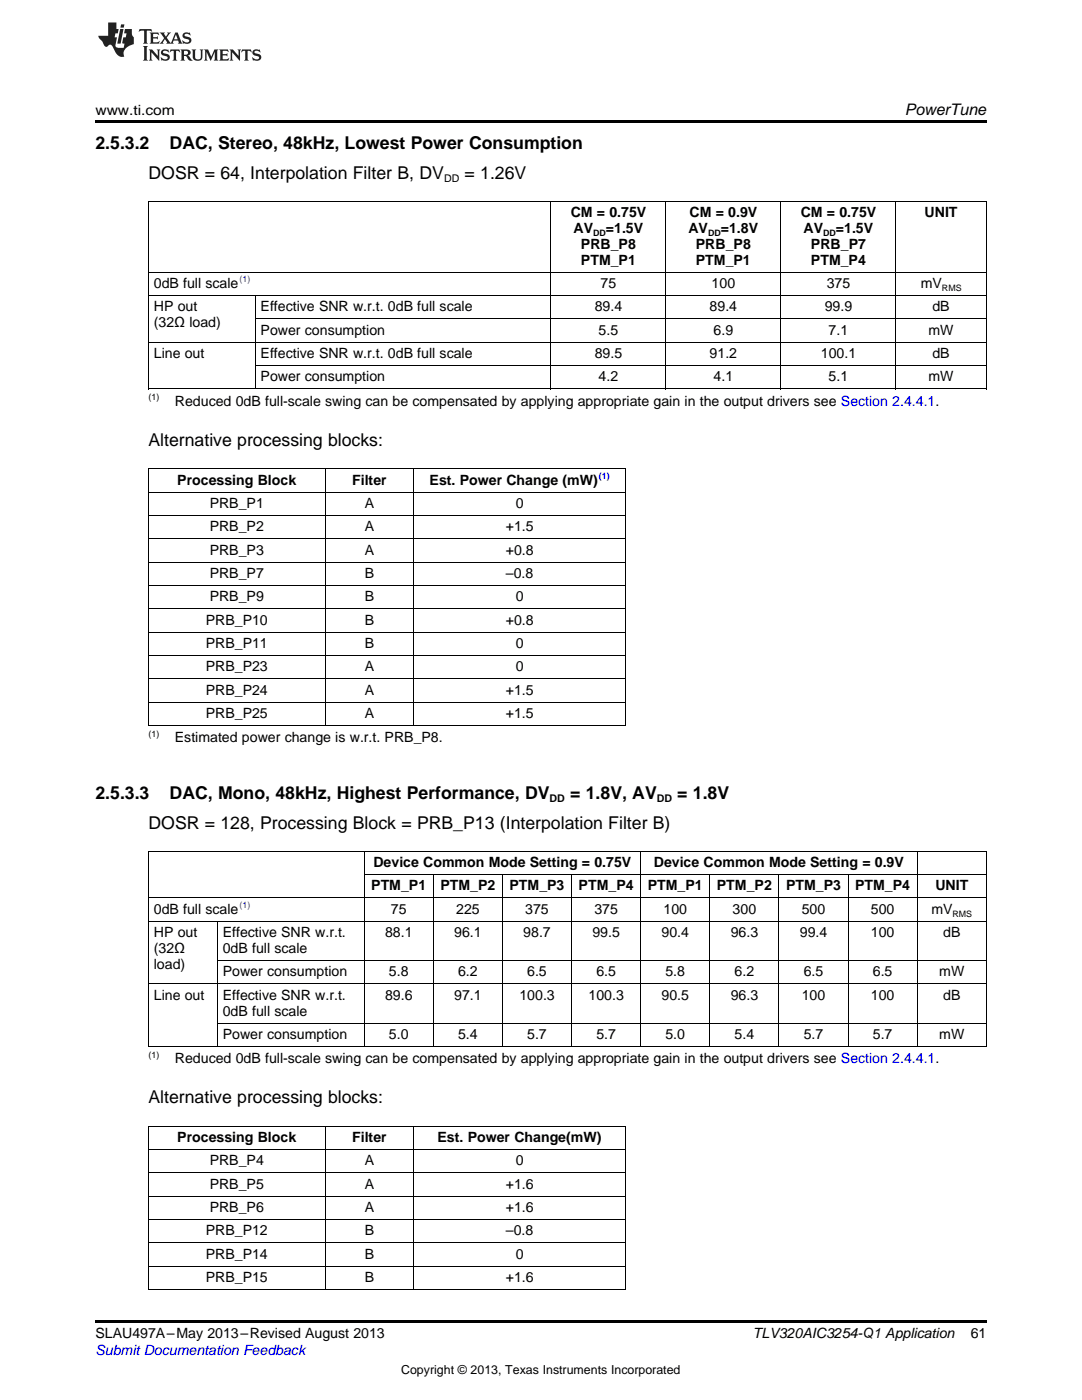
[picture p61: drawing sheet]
<svg xmlns="http://www.w3.org/2000/svg" width="216mm" height="279mm" viewBox="0 0 216 279" stroke-linecap="round" stroke-linejoin="round" font-family="sans-serif">
<defs><g id="words">
<g font-size="3.5">
<text x="19" y="29.7">2.5.3.2</text>
<text x="33.8" y="29.7">DAC, Stereo, 48kHz, Lowest Power Consumption</text>
<text x="29.6" y="35.6">DOSR = 64, Interpolation Filter B, DV</text>
<text x="92.7" y="35.6">= 1.26V</text>
<text x="29.6" y="89">Alternative processing blocks:</text>
<text x="19" y="159.4">2.5.3.3</text>
<text x="33.8" y="159.4">DAC, Mono, 48kHz, Highest Performance, DV</text>
<text x="113.8" y="159.4">= 1.8V, AV</text>
<text x="135.1" y="159.4">= 1.8V</text>
<text x="29.6" y="165.3">DOSR = 128, Processing Block = PRB_P13 (Interpolation Filter B)</text>
<text x="29.6" y="220.2">Alternative processing blocks:</text>
</g>
<text font-size="3.2" x="180.6" y="23">PowerTune</text>
<g font-size="2.8">
<text x="19" y="23">www.ti.com</text>
<text x="113.9" y="43.3">CM = 0.75V</text>
<text x="114.4" y="46.5">AV</text>
<text x="120.9" y="46.5">=1.5V</text>
<text x="137.4" y="46.5">AV</text>
<text x="137.6" y="43.3">CM = 0.9V</text>
<text x="143.8" y="46.5">=1.8V</text>
<text x="159.8" y="43.3">CM = 0.75V</text>
<text x="160.3" y="46.5">AV</text>
<text x="166.8" y="46.5">=1.5V</text>
<text x="184.5" y="43.3">UNIT</text>
<text x="115.9" y="49.7">PRB_P8</text>
<text x="115.9" y="52.8">PTM_P1</text>
<text x="138.9" y="49.7">PRB_P8</text>
<text x="138.9" y="52.8">PTM_P1</text>
<text x="161.8" y="49.7">PRB_P7</text>
<text x="161.8" y="52.8">PTM_P4</text>
<text x="30.7" y="57.5">0dB full scale</text>
<text x="119.8" y="57.5">75</text>
<text x="142" y="57.5">100</text>
<text x="165" y="57.5">375</text>
<text x="183.7" y="57.5">mV</text>
<text x="30.7" y="62.2">HP out</text>
<text x="30.7" y="65.3">(32Ω load)</text>
<text x="52" y="62.2">Effective SNR w.r.t. 0dB full scale</text>
<text x="118.7" y="62.2">89.4</text>
<text x="141.6" y="62.2">89.4</text>
<text x="164.6" y="62.2">99.9</text>
<text x="186.1" y="62.2">dB</text>
<text x="30.7" y="71.5">Line out</text>
<text x="52" y="66.8">Power consumption</text>
<text x="52" y="71.5">Effective SNR w.r.t. 0dB full scale</text>
<text x="118.7" y="71.5">89.5</text>
<text x="119.5" y="66.8">5.5</text>
<text x="141.6" y="71.5">91.2</text>
<text x="142.4" y="66.8">6.9</text>
<text x="163.8" y="71.5">100.1</text>
<text x="165.3" y="66.8">7.1</text>
<text x="185.3" y="66.8">mW</text>
<text x="186.1" y="71.5">dB</text>
<text x="52" y="76.1">Power consumption</text>
<text x="119.5" y="76.1">4.2</text>
<text x="142.4" y="76.1">4.1</text>
<text x="165.3" y="76.1">5.1</text>
<text x="185.3" y="76.1">mW</text>
<text x="34.9" y="81">Reduced 0dB full-scale swing can be compensated by applying appropriate gain in the output drivers see Section 2.4.4.1.</text>
<text x="35.4" y="96.7">Processing Block</text>
<text x="41.8" y="101.4">PRB_P1</text>
<text x="70.3" y="96.7">Filter</text>
<text x="72.8" y="101.4">A</text>
<text x="85.7" y="96.7">Est. Power Change (mW)</text>
<text x="102.9" y="101.4">0</text>
<text x="41.8" y="106">PRB_P2</text>
<text x="72.8" y="106">A</text>
<text x="100.9" y="106">+1.5</text>
<text x="41.8" y="110.7">PRB_P3</text>
<text x="72.8" y="110.7">A</text>
<text x="100.9" y="110.7">+0.8</text>
<text x="41.8" y="115.3">PRB_P7</text>
<text x="41.8" y="120">PRB_P9</text>
<text x="72.8" y="115.3">B</text>
<text x="72.8" y="120">B</text>
<text x="101" y="115.3">–0.8</text>
<text x="102.9" y="120">0</text>
<text x="41.1" y="124.6">PRB_P10</text>
<text x="72.8" y="124.6">B</text>
<text x="100.9" y="124.6">+0.8</text>
<text x="41.1" y="129.3">PRB_P11</text>
<text x="72.8" y="129.3">B</text>
<text x="102.9" y="129.3">0</text>
<text x="41.1" y="133.9">PRB_P23</text>
<text x="72.8" y="133.9">A</text>
<text x="102.9" y="133.9">0</text>
<text x="41.1" y="138.6">PRB_P24</text>
<text x="41.1" y="143.3">PRB_P25</text>
<text x="72.8" y="138.6">A</text>
<text x="72.8" y="143.3">A</text>
<text x="100.9" y="138.6">+1.5</text>
<text x="100.9" y="143.3">+1.5</text>
<text x="34.9" y="148.1">Estimated power change is w.r.t. PRB_P8.</text>
<text x="74.5" y="173">Device Common Mode Setting = 0.75V</text>
<text x="130.5" y="173">Device Common Mode Setting = 0.9V</text>
<text x="74.1" y="177.7">PTM_P1</text>
<text x="87.9" y="177.7">PTM_P2</text>
<text x="101.7" y="177.7">PTM_P3</text>
<text x="115.5" y="177.7">PTM_P4</text>
<text x="129.3" y="177.7">PTM_P1</text>
<text x="143.1" y="177.7">PTM_P2</text>
<text x="156.8" y="177.7">PTM_P3</text>
<text x="170.6" y="177.7">PTM_P4</text>
<text x="186.7" y="177.7">UNIT</text>
<text x="30.7" y="182.4">0dB full scale</text>
<text x="78" y="182.4">75</text>
<text x="91" y="182.4">225</text>
<text x="104.8" y="182.4">375</text>
<text x="118.6" y="182.4">375</text>
<text x="132.4" y="182.4">100</text>
<text x="146.2" y="182.4">300</text>
<text x="160" y="182.4">500</text>
<text x="173.8" y="182.4">500</text>
<text x="185.8" y="182.4">mV</text>
<text x="30.7" y="187">HP out</text>
<text x="30.7" y="190.2">(32Ω</text>
<text x="44.4" y="187">Effective SNR w.r.t.</text>
<text x="44.4" y="190.2">0dB full scale</text>
<text x="76.8" y="187">88.1</text>
<text x="90.6" y="187">96.1</text>
<text x="104.4" y="187">98.7</text>
<text x="118.2" y="187">99.5</text>
<text x="132" y="187">90.4</text>
<text x="145.8" y="187">96.3</text>
<text x="159.6" y="187">99.4</text>
<text x="173.8" y="187">100</text>
<text x="188.2" y="187">dB</text>
<text x="30.7" y="193.4">load)</text>
<text x="44.4" y="194.8">Power consumption</text>
<text x="77.6" y="194.8">5.8</text>
<text x="91.4" y="194.8">6.2</text>
<text x="105.2" y="194.8">6.5</text>
<text x="119" y="194.8">6.5</text>
<text x="132.8" y="194.8">5.8</text>
<text x="146.6" y="194.8">6.2</text>
<text x="160.4" y="194.8">6.5</text>
<text x="174.2" y="194.8">6.5</text>
<text x="187.4" y="194.8">mW</text>
<text x="30.7" y="199.5">Line out</text>
<text x="44.4" y="199.5">Effective SNR w.r.t.</text>
<text x="44.4" y="202.7">0dB full scale</text>
<text x="76.8" y="199.5">89.6</text>
<text x="90.6" y="199.5">97.1</text>
<text x="103.6" y="199.5">100.3</text>
<text x="117.4" y="199.5">100.3</text>
<text x="132" y="199.5">90.5</text>
<text x="145.8" y="199.5">96.3</text>
<text x="160" y="199.5">100</text>
<text x="173.8" y="199.5">100</text>
<text x="188.2" y="199.5">dB</text>
<text x="44.4" y="207.3">Power consumption</text>
<text x="77.6" y="207.3">5.0</text>
<text x="91.4" y="207.3">5.4</text>
<text x="105.2" y="207.3">5.7</text>
<text x="119" y="207.3">5.7</text>
<text x="132.8" y="207.3">5.0</text>
<text x="146.6" y="207.3">5.4</text>
<text x="160.4" y="207.3">5.7</text>
<text x="174.2" y="207.3">5.7</text>
<text x="187.4" y="207.3">mW</text>
<text x="34.9" y="212.2">Reduced 0dB full-scale swing can be compensated by applying appropriate gain in the output drivers see Section 2.4.4.1.</text>
<text x="35.4" y="227.9">Processing Block</text>
<text x="70.3" y="227.9">Filter</text>
<text x="87.3" y="227.9">Est. Power Change(mW)</text>
<text x="41.8" y="232.6">PRB_P4</text>
<text x="72.8" y="232.6">A</text>
<text x="102.9" y="232.6">0</text>
<text x="41.8" y="237.2">PRB_P5</text>
<text x="72.8" y="237.2">A</text>
<text x="100.9" y="237.2">+1.6</text>
<text x="41.8" y="241.9">PRB_P6</text>
<text x="72.8" y="241.9">A</text>
<text x="100.9" y="241.9">+1.6</text>
<text x="41.1" y="246.5">PRB_P12</text>
<text x="41.1" y="251.2">PRB_P14</text>
<text x="72.8" y="246.5">B</text>
<text x="72.8" y="251.2">B</text>
<text x="101" y="246.5">–0.8</text>
<text x="102.9" y="251.2">0</text>
<text x="41.1" y="255.8">PRB_P15</text>
<text x="72.8" y="255.8">B</text>
<text x="100.9" y="255.8">+1.6</text>
<text x="19" y="267.1">SLAU497A–May 2013–Revised August 2013</text>
<text x="150.2" y="267.1">TLV320AIC3254-Q1 Application</text>
<text x="193.7" y="267">61</text>
</g>
<text font-size="2.8" fill="#00f" x="19" y="270.4">Submit Documentation Feedback</text>
<text font-size="2.5" x="80" y="274.2">Copyright © 2013, Texas Instruments Incorporated</text>
<g font-size="2.1">
<text x="88.6" y="36.3">DD</text>
<text x="109.7" y="160.1">DD</text>
<text x="131.1" y="160.1">DD</text>
</g>
<g font-size="1.8">
<text x="118.4" y="47.1">DD</text>
<text x="141.3" y="47.1">DD</text>
<text x="164.3" y="47.1">DD</text>
<text x="188" y="58.1">RMS</text>
<text x="29.6" y="79.9">(1)</text>
<text x="29.6" y="147">(1)</text>
<text x="190.1" y="182.9">RMS</text>
<text x="29.6" y="211.1">(1)</text>
</g>
<g font-size="1.8" fill="#00f">
<text x="47.8" y="56.4">(1)</text>
<text x="119.5" y="95.6">(1)</text>
<text x="47.8" y="181.2">(1)</text>
</g>
</g></defs>
<path d="M19 24h177.8v.6h-177.8zM19 263.5h177.8v.6h-177.8z" fill="#000"/>
<g fill="none" stroke="#000" stroke-width=".2">
<path d="M29.6 59h167.2M29.6 54.3h167.2M29.6 40.2h167.2M29.7 40.2v37.5M50.9 59.1v18.6M109.9 40.2v37.5M132.8 40.2v37.5M155.8 40.2v37.5M178.7 40.2v37.5M196.8 40.2v37.5M29.6 77.6h167.2M29.6 68.3h167.2"/>
<path d="M50.9 73h145.9M50.9 63.7h145.9M29.6 98.2h95.3M29.6 93.5h95.3M29.7 93.6v51.2M64.9 93.6v51.2M82.5 93.6v51.2M124.8 93.6v51.2M29.6 116.8h95.3M29.6 112.2h95.3M29.6 107.5h95.3M29.6 102.9h95.3"/>
<path d="M29.6 135.4h95.3M29.6 130.8h95.3M29.6 126.1h95.3M29.6 121.5h95.3M29.6 144.8h95.3M29.6 140.1h95.3M29.6 179.2h167.2M29.6 169.9h167.2M29.7 169.9v39M72.7 169.9v39M72.7 174.5h124.1M86.4 174.6v34.3"/>
<path d="M100.2 174.6v34.3M114 174.6v34.3M127.8 169.9v39M141.6 174.6v34.3M155.4 174.6v34.3M169.2 174.6v34.3M183 169.9v39M196.8 169.9v39M29.6 196.3h167.2M29.6 183.9h167.2M43.3 183.9v25M43.4 191.7h153.4"/>
<path d="M29.6 208.8h167.2M43.4 204.2h153.4M29.6 238.7h95.3M29.6 234.1h95.3M29.6 229.4h95.3M29.6 224.7h95.3M29.7 224.8v32.6M64.9 224.8v32.6M82.5 224.8v32.6M124.8 224.8v32.6M29.6 257.3h95.3M29.6 252.7h95.3"/>
<path d="M29.6 248h95.3M29.6 243.4h95.3"/>
</g>
<g fill="#231f20">
<path d="M27.8 5.8l-.1 .6 .5-.3h.5l.1 .2v2.1l-.3 .3h1l-.2-.3v-2.1v-.2h.6l.4 .3-.1-.6zM29.9 6.5l.2 .4v1.5l-.2 .3h1.8l.1-.5a1.04 1.04 0 0 1-1.2 .1v-.6h.5l.4 .2v-.7l-.4 .2h-.5v-.6h.8l.3 .2-.1-.5zM31.9 6.5l.9 1.1-1 1.1h.9l-.2-.2 .4-.7 .5 .7-.2 .2h1.5l-.2-.2 .1-.4h.9l.2 .4-.2 .2h.9l-.2-.3-.7-1.9h-.5l-.9 2.1-.8-1.1 .8-1h-.8l.2 .3-.4 .5-.4-.6 .2-.2zM35.1 6.9l.4 .9h-.8zM36.6 6.6a.63 .63 0 0 0-.2 .7 .63 .63 0 0 0 .6 .4l.6 .2 .2 .2a.75 .75 0 0 1-.8 .4 .75 .75 0 0 1-.6-.5l.1 .7 .2-.1a1.11 1.11 0 0 0 1.5-.5 1.13 1.13 0 0 0-1.3-.9v-.3a1.04 1.04 0 0 1 1.1 .2l-.1-.6-.2 .1-.5-.1zM28.5 9.2l.3 .3v2.2l-.3 .4h1l-.2-.4v-2.2l.2-.3zM29.7 9.9l.2 .3v1.5l-.2 .4h.7l-.2-.4v-1.3l1.6 1.7v-1.9l.2-.3h-.7l.2 .3v.9l-1.1-1.2zM32.3 10a.62 .62 0 0 0-.2 .7 .62 .62 0 0 0 .6 .4l.6 .2 .2 .2a.76 .76 0 0 1-.8 .4 .76 .76 0 0 1-.6-.5l.1 .7 .2-.1a1.11 1.11 0 0 0 1.5-.6 1.13 1.13 0 0 0-1.3-.8v-.3a1.04 1.04 0 0 1 1.1 .1l-.1-.5-.2 .1-.5-.2zM34 9.9l-.1 .6a.61 .61 0 0 1 .7-.3l.1 1.5-.3 .4h1l-.3-.4 .1-1.5a.63 .63 0 0 1 .7 .3l-.1-.6zM36 9.9l.2 .3v1.5l-.2 .4h.9l-.2-.2v-.7l.6 .2a.76 .76 0 0 0 1.1 .6l-1-.9a.58 .58 0 0 0 .6-.6 .58 .58 0 0 0-.5-.6zM36.7 10.2l.1-.1a.45 .45 0 0 1 .6 .1 .45 .45 0 0 1 .1 .5l-.8 .2zM38.2 9.9l.2 .2a2.17 2.17 0 0 0 .4 1.9 .99 .99 0 0 0 1.6-.7v-1.1l.2-.3h-.7l.1 .2a1.92 1.92 0 0 1-.1 1.7 .6 .6 0 0 1-1-.5v-1.1l.2-.3zM40.7 9.9l.2 .3v1.5l-.2 .4h.7l-.2-.4v-1.4l.8 1.8 .9-1.8v1.4l-.2 .4h.9l-.3-.4v-1.5l.3-.3h-.8l-.6 1.4-.7-1.4zM43.7 9.9l.3 .3v1.5l-.3 .4h1.9l.1-.6a1.04 1.04 0 0 1-1.3 .2v-.6h.6l.4 .1v-.6l-.4 .2h-.6l.1-.6h.7l.4 .2-.1-.5zM45.8 9.9l.2 .3v1.5l-.2 .4h.8l-.3-.4v-1.3l1.6 1.7v-1.9l.2-.3h-.7l.2 .3v.9l-1.1-1.2zM48.3 9.9l-.1 .6a.61 .61 0 0 1 .7-.3v1.5l-.2 .4h.9l-.2-.4v-1.5a.63 .63 0 0 1 .8 .3l-.1-.6zM50.6 10a.62 .62 0 0 0-.2 .7 .62 .62 0 0 0 .6 .4l.6 .2 .1 .2a.76 .76 0 0 1-.7 .4 .76 .76 0 0 1-.6-.5l.1 .7 .1-.1a1.11 1.11 0 0 0 1.5-.6 1.13 1.13 0 0 0-1.2-.8l-.1-.3a1.04 1.04 0 0 1 1.2 .1l-.2-.5-.1 .1-.5-.2z"/>
<path d="M21.6 4.5v2.6h-2l.1 .4 .8 .9a.91 .91 0 0 0 .9 .9 .56 .56 0 0 1 .5-.4 .56 .56 0 0 1 .5 .3l.4 .8a1.53 1.53 0 0 0 2 1.3 1.54 1.54 0 0 1 1-2.1l.9-.4-.1-1.4a1.52 1.52 0 0 1-.3-1.6h-1.4l-.1 .9h.5l-.2 .8h-.5l-.2 .9v.2l.4 .1-.1 .9a1.93 1.93 0 0 1-1.6-.3l.2-1.8h-.4l.1-.8h.5l.2-.9h-.5v-1.3zM24 5.8l-.6 2.9h.7l.5-2.9zM24.2 4.9l-.2 .6h.7l.1-.6z"/>
</g>
<use href="#words"/>
</svg>
